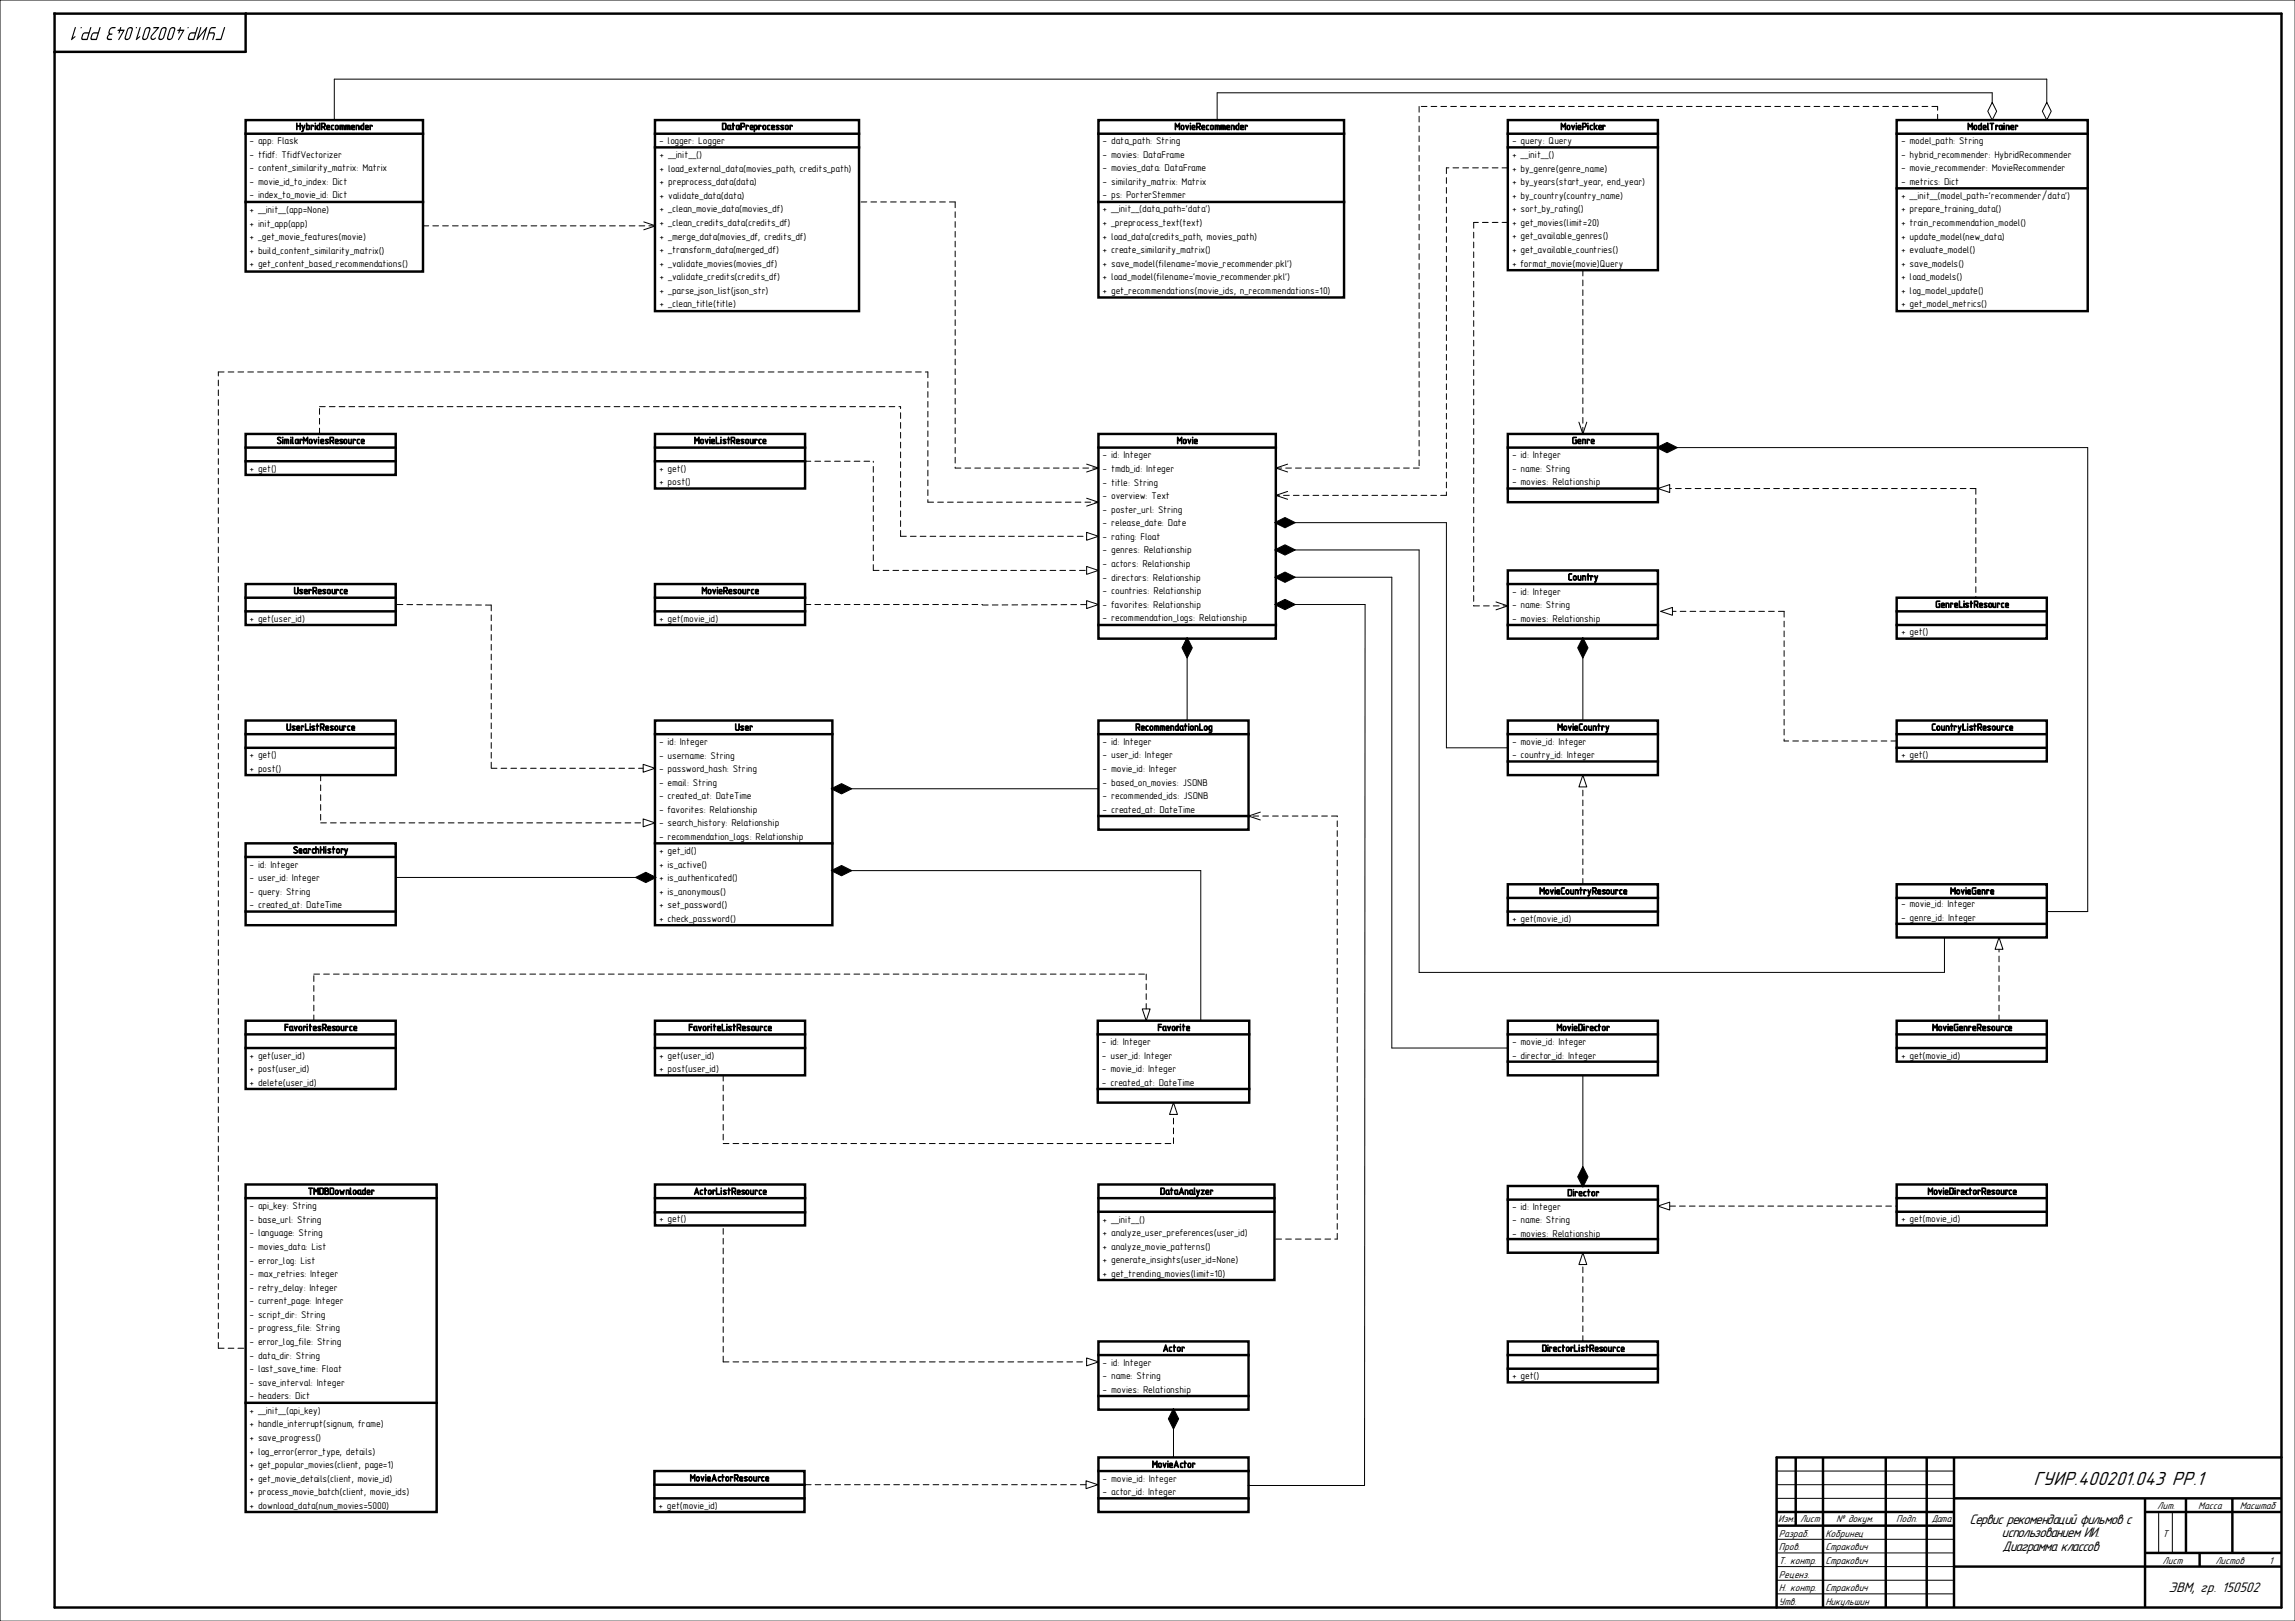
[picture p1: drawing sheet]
<svg xmlns="http://www.w3.org/2000/svg" width="841mm" height="594mm" viewBox="0 0 841 594" stroke-linecap="round" stroke-linejoin="round" font-family="sans-serif">
<defs><g id="words">
<text font-size="7.4" x="745.1" y="544.1">ГУИР.400201.043 РР.1</text>
<g font-size="5.4">
<text x="721.6" y="558.3">Сервис рекомендаций фильмов с</text>
<text x="733.4" y="563.3">использованием ИИ.</text>
<text x="733.7" y="568.3">Диаграмма классов</text>
<text x="794.6" y="583.2">ЭВМ, гр. 150502</text>
</g>
<g font-size="3.8">
<text x="651.6" y="557.7">Изм.</text>
<text x="659.6" y="557.7">Лист</text>
<text x="672.9" y="557.7">№ докум.</text>
<text x="694.9" y="557.7">Подп.</text>
<text x="707.7" y="557.7">Дата</text>
<text x="790.5" y="552.7">Лит.</text>
<text x="805.5" y="552.7">Масса</text>
<text x="820.8" y="552.7">Масштаб</text>
<text x="651.9" y="563.1">Разраб.</text>
<text x="668.9" y="563.1">Кобринец</text>
<text x="792.4" y="563.1">Т</text>
<text x="651.9" y="568.1">Пров.</text>
<text x="668.9" y="568.1">Стракович</text>
<text x="651.9" y="573.1">Т. контр.</text>
<text x="668.9" y="573.1">Стракович</text>
<text x="792.4" y="572.9">Лист</text>
<text x="811.8" y="572.9">Листов</text>
<text x="831.4" y="572.9">1</text>
<text x="651.9" y="578.1">Реценз.</text>
<text x="651.9" y="583.1">Н. контр.</text>
<text x="668.9" y="583.1">Стракович</text>
<text x="651.9" y="588.1">Утв.</text>
<text x="668.9" y="588.1">Никульшин</text>
</g>
<g font-size="3.6">
<text x="108.4" y="47.6">HybridRecommender</text>
<text x="264.4" y="47.6">DataPreprocessor</text>
<text x="430.3" y="47.6">MovieRecommender</text>
<text x="571.8" y="47.6">MoviePicker</text>
<text x="720.8" y="47.6">ModelTrainer</text>
<text x="91.4" y="52.8">- app: Flask</text>
<text x="241.5" y="52.8">- logger: Logger</text>
<text x="404" y="52.8">- data_path: String</text>
<text x="554.1" y="52.8">- query: Query</text>
<text x="696.6" y="52.8">- model_path: String</text>
<text x="91.4" y="57.8">- tfidf: TfidfVectorizer</text>
<text x="241.7" y="57.9">+ __init__()</text>
<text x="404" y="57.8">- movies: DataFrame</text>
<text x="554.1" y="57.9">+ __init__()</text>
<text x="696.6" y="57.8">- hybrid_recommender: HybridRecommender</text>
<text x="91.4" y="62.8">- content_similarity_matrix: Matrix</text>
<text x="241.7" y="62.9">+ load_external_data(movies_path, credits_path)</text>
<text x="404" y="62.8">- movies_data: DataFrame</text>
<text x="554.1" y="62.9">+ by_genre(genre_name)</text>
<text x="696.6" y="62.8">- movie_recommender: MovieRecommender</text>
<text x="91.4" y="67.7">- movie_id_to_index: Dict</text>
<text x="241.7" y="67.9">+ preprocess_data(data)</text>
<text x="404" y="67.7">- similarity_matrix: Matrix</text>
<text x="554.1" y="67.8">+ by_years(start_year, end_year)</text>
<text x="696.6" y="67.7">- metrics: Dict</text>
<text x="91.4" y="72.7">- index_to_movie_id: Dict</text>
<text x="241.7" y="72.8">+ validate_data(data)</text>
<text x="241.7" y="77.8">+ _clean_movie_data(movies_df)</text>
<text x="404" y="72.7">- ps: PorterStemmer</text>
<text x="404" y="77.9">+ __init__(data_path='data')</text>
<text x="554.1" y="72.8">+ by_country(country_name)</text>
<text x="554.1" y="77.8">+ sort_by_rating()</text>
<text x="696.6" y="72.9">+ __init__(model_path='recommender/data')</text>
<text x="696.6" y="77.9">+ prepare_training_data()</text>
<text x="91.4" y="78.1">+ __init__(app=None)</text>
<text x="91.4" y="83.1">+ init_app(app)</text>
<text x="241.7" y="82.8">+ _clean_credits_data(credits_df)</text>
<text x="404" y="82.8">+ _preprocess_text(text)</text>
<text x="554.1" y="82.7">+ get_movies(limit=20)</text>
<text x="696.6" y="82.8">+ train_recommendation_model()</text>
<text x="91.4" y="88">+ _get_movie_features(movie)</text>
<text x="241.7" y="87.8">+ _merge_data(movies_df, credits_df)</text>
<text x="404" y="87.8">+ load_data(credits_path, movies_path)</text>
<text x="554.1" y="87.7">+ get_available_genres()</text>
<text x="696.6" y="87.8">+ update_model(new_data)</text>
<text x="91.4" y="93">+ build_content_similarity_matrix()</text>
<text x="241.7" y="92.7">+ _transform_data(merged_df)</text>
<text x="404" y="92.8">+ create_similarity_matrix()</text>
<text x="554.1" y="92.7">+ get_available_countries()</text>
<text x="696.6" y="92.8">+ evaluate_model()</text>
<text x="91.4" y="98">+ get_content_based_recommendations()</text>
<text x="241.7" y="97.7">+ _validate_movies(movies_df)</text>
<text x="404" y="97.7">+ save_model(filename='movie_recommender.pkl')</text>
<text x="554.1" y="97.7">+ format_movie(movie)Query</text>
<text x="696.6" y="97.7">+ save_models()</text>
<text x="241.7" y="102.7">+ _validate_credits(credits_df)</text>
<text x="241.7" y="107.6">+ _parse_json_list(json_str)</text>
<text x="404" y="102.7">+ load_model(filename='movie_recommender.pkl')</text>
<text x="404" y="107.7">+ get_recommendations(movie_ids, n_recommendations=10)</text>
<text x="696.6" y="102.7">+ load_models()</text>
<text x="696.6" y="107.7">+ log_model_update()</text>
<text x="241.7" y="112.6">+ _clean_title(title)</text>
<text x="696.6" y="112.7">+ get_model_metrics()</text>
<text x="101.4" y="162.6">SimilarMoviesResource</text>
<text x="254.3" y="162.6">MovieListResource</text>
<text x="404" y="168">- id: Integer</text>
<text x="431.2" y="162.6">Movie</text>
<text x="554.1" y="167.8">- id: Integer</text>
<text x="576" y="162.6">Genre</text>
<text x="91.4" y="172.8">+ get()</text>
<text x="241.5" y="172.8">+ get()</text>
<text x="404" y="172.9">- tmdb_id: Integer</text>
<text x="554.1" y="172.8">- name: String</text>
<text x="241.5" y="177.8">+ post()</text>
<text x="404" y="177.9">- title: String</text>
<text x="554.1" y="177.8">- movies: Relationship</text>
<text x="404" y="182.9">- overview: Text</text>
<text x="404" y="187.9">- poster_url: String</text>
<text x="404" y="192.8">- release_date: Date</text>
<text x="404" y="197.8">- rating: Float</text>
<text x="404" y="202.8">- genres: Relationship</text>
<text x="404" y="207.8">- actors: Relationship</text>
<text x="404" y="212.7">- directors: Relationship</text>
<text x="574.5" y="212.6">Country</text>
<text x="107.6" y="217.6">UserResource</text>
<text x="257" y="217.6">MovieResource</text>
<text x="404" y="217.7">- countries: Relationship</text>
<text x="554.1" y="217.9">- id: Integer</text>
<text x="91.4" y="227.8">+ get(user_id)</text>
<text x="241.5" y="227.8">+ get(movie_id)</text>
<text x="404" y="222.7">- favorites: Relationship</text>
<text x="404" y="227.6">- recommendation_logs: Relationship</text>
<text x="554.1" y="222.8">- name: String</text>
<text x="554.1" y="227.8">- movies: Relationship</text>
<text x="709.1" y="222.6">GenreListResource</text>
<text x="696.6" y="232.8">+ get()</text>
<text x="104.8" y="267.6">UserListResource</text>
<text x="269.2" y="267.6">User</text>
<text x="416" y="267.6">RecommendationLog</text>
<text x="570.6" y="267.6">MovieCountry</text>
<text x="707.7" y="267.6">CountryListResource</text>
<text x="241.5" y="272.9">- id: Integer</text>
<text x="404" y="272.9">- id: Integer</text>
<text x="554.1" y="272.9">- movie_id: Integer</text>
<text x="91.4" y="277.9">+ get()</text>
<text x="241.5" y="277.9">- username: String</text>
<text x="404" y="277.9">- user_id: Integer</text>
<text x="554.1" y="277.8">- country_id: Integer</text>
<text x="696.6" y="277.8">+ get()</text>
<text x="91.4" y="282.8">+ post()</text>
<text x="241.5" y="282.9">- password_hash: String</text>
<text x="241.5" y="287.9">- email: String</text>
<text x="404" y="282.9">- movie_id: Integer</text>
<text x="404" y="287.8">- based_on_movies: JSONB</text>
<text x="241.5" y="292.8">- created_at: DateTime</text>
<text x="404" y="292.8">- recommended_ids: JSONB</text>
<text x="241.5" y="297.8">- favorites: Relationship</text>
<text x="404" y="297.8">- created_at: DateTime</text>
<text x="241.5" y="302.8">- search_history: Relationship</text>
<text x="241.5" y="307.7">- recommendation_logs: Relationship</text>
<text x="91.4" y="317.9">- id: Integer</text>
<text x="107.3" y="312.7">SearchHistory</text>
<text x="241.5" y="312.9">+ get_id()</text>
<text x="241.5" y="317.9">+ is_active()</text>
<text x="91.4" y="322.9">- user_id: Integer</text>
<text x="241.5" y="322.9">+ is_authenticated()</text>
<text x="91.4" y="327.8">- query: String</text>
<text x="241.5" y="327.8">+ is_anonymous()</text>
<text x="564" y="327.7">MovieCountryResource</text>
<text x="714.5" y="327.7">MovieGenre</text>
<text x="91.4" y="332.8">- created_at: DateTime</text>
<text x="241.5" y="332.8">+ set_password()</text>
<text x="696.6" y="332.4">- movie_id: Integer</text>
<text x="241.5" y="337.8">+ check_password()</text>
<text x="554.1" y="337.9">+ get(movie_id)</text>
<text x="696.6" y="337.3">- genre_id: Integer</text>
<text x="104.1" y="377.7">FavoritesResource</text>
<text x="252.2" y="377.7">FavoriteListResource</text>
<text x="424.1" y="377.7">Favorite</text>
<text x="570.3" y="377.7">MovieDirector</text>
<text x="707.9" y="377.7">MovieGenreResource</text>
<text x="403.8" y="382.9">- id: Integer</text>
<text x="554.1" y="382.9">- movie_id: Integer</text>
<text x="91.4" y="387.9">+ get(user_id)</text>
<text x="241.5" y="387.9">+ get(user_id)</text>
<text x="403.8" y="387.9">- user_id: Integer</text>
<text x="554.1" y="387.9">- director_id: Integer</text>
<text x="696.6" y="387.9">+ get(movie_id)</text>
<text x="91.4" y="392.9">+ post(user_id)</text>
<text x="241.5" y="392.9">+ post(user_id)</text>
<text x="403.8" y="392.9">- movie_id: Integer</text>
<text x="91.4" y="397.9">+ delete(user_id)</text>
<text x="403.8" y="397.8">- created_at: DateTime</text>
<text x="112.8" y="437.7">TMDBDownloader</text>
<text x="254.2" y="437.7">ActorListResource</text>
<text x="425" y="437.7">DataAnalyzer</text>
<text x="706.3" y="437.7">MovieDirectorResource</text>
<text x="91.4" y="443.1">- api_key: String</text>
<text x="554.1" y="443.2">- id: Integer</text>
<text x="574.3" y="438.3">Director</text>
<text x="91.4" y="448.1">- base_url: String</text>
<text x="241.5" y="447.9">+ get()</text>
<text x="404" y="448">+ __init__()</text>
<text x="554.1" y="448.2">- name: String</text>
<text x="696.6" y="447.9">+ get(movie_id)</text>
<text x="91.4" y="453.1">- language: String</text>
<text x="404" y="452.9">+ analyze_user_preferences(user_id)</text>
<text x="554.1" y="453.1">- movies: Relationship</text>
<text x="91.4" y="458">- movies_data: List</text>
<text x="404" y="457.9">+ analyze_movie_patterns()</text>
<text x="91.4" y="463">- error_log: List</text>
<text x="91.4" y="468">- max_retries: Integer</text>
<text x="404" y="462.9">+ generate_insights(user_id=None)</text>
<text x="404" y="467.8">+ get_trending_movies(limit=10)</text>
<text x="91.4" y="472.9">- retry_delay: Integer</text>
<text x="91.4" y="477.9">- current_page: Integer</text>
<text x="91.4" y="482.9">- script_dir: String</text>
<text x="91.4" y="487.9">- progress_file: String</text>
<text x="91.4" y="492.8">- error_log_file: String</text>
<text x="91.4" y="497.8">- data_dir: String</text>
<text x="426" y="495.2">Actor</text>
<text x="564.9" y="495.2">DirectorListResource</text>
<text x="91.4" y="502.8">- last_save_time: Float</text>
<text x="404" y="500.5">- id: Integer</text>
<text x="91.4" y="507.7">- save_interval: Integer</text>
<text x="404" y="505.4">- name: String</text>
<text x="554.1" y="505.4">+ get()</text>
<text x="91.4" y="512.7">- headers: Dict</text>
<text x="404" y="510.4">- movies: Relationship</text>
<text x="91.4" y="518">+ __init__(api_key)</text>
<text x="91.4" y="523">+ handle_interrupt(signum, frame)</text>
<text x="91.4" y="528">+ save_progress()</text>
<text x="91.4" y="532.9">+ log_error(error_type, details)</text>
<text x="91.4" y="537.9">+ get_popular_movies(client, page=1)</text>
<text x="422.1" y="537.7">MovieActor</text>
<text x="91.4" y="542.9">+ get_movie_details(client, movie_id)</text>
<text x="252.7" y="542.7">MovieActorResource</text>
<text x="404" y="542.9">- movie_id: Integer</text>
<text x="91.4" y="547.9">+ process_movie_batch(client, movie_ids)</text>
<text x="404" y="547.9">- actor_id: Integer</text>
<text x="91.4" y="552.8">+ download_data(num_movies=5000)</text>
<text x="241.3" y="552.9">+ get(movie_id)</text>
</g>
</g></defs>
<g fill="none" stroke="#000" stroke-width=".9">
<path d="M20 5h816v584h-816zM90 5v14h-70M90 44h65v55.5h-65zM90 49h65M240 49h74.8M240 44h74.8v70h-74.8zM240 54h74.8M402.5 44h90v65h-90zM402.5 49h90M552.5 44h55v55h-55zM552.5 49h55M552.5 54h55"/>
<path d="M695 44h70v70h-70zM695 49h70M90 74h65M402.5 74h90M695 69h70M90 159h55v15h-55zM240 159h55v20h-55zM402.5 159h65v75h-65zM552.5 159h55v25h-55zM90 164h55M90 169h55M240 164h55"/>
<path d="M240 169h55M402.5 164h65M552.5 164h55M552.5 179h55M90 214h55v15h-55zM90 219h55M240 219h55M240 214h55v15h-55zM552.5 209h55v25h-55zM552.5 214h55M695 219h55v15h-55zM90 224h55"/>
<path d="M240 224h55M402.5 229h65M552.5 229h55M695 229h55M695 224h55M90 264h55v20h-55zM90 269h55M90 274h55M240 269h65M240 264h65v75h-65zM402.5 264h55v40h-55zM402.5 269h55"/>
<path d="M552.5 264h55v20h-55zM552.5 269h55M552.5 279h55M695 264h55v15h-55zM695 269h55M695 274h55M402.5 299h55M90 309h55v30h-55zM90 314h55M240 309h65M90 334h55M552.5 324h55v15h-55z"/>
<path d="M552.5 329h55M552.5 334h55M695 324h55v19.5h-55zM695 329h55M695 338.5h55M90 374h55v25h-55zM90 379h55M240 379h55M240 374h55v20h-55zM402.3 374h55.5v30h-55.5zM402.3 379h55.5M552.5 374h55v20h-55z"/>
<path d="M552.5 379h55M695 374h55v15h-55zM695 379h55M90 384h55M240 384h55M402.3 399h55.5M552.5 389h55M695 384h55M90 434h70v120h-70zM90 439h70M240 439h55M240 434h55v15h-55z"/>
<path d="M402.5 439h64.5M402.5 434h64.5v35h-64.5zM552.5 434.5h55v24.5h-55zM552.5 439.6h55M695 434h55v15h-55zM695 439h55M240 444.2h55M402.5 444h64.5M552.5 454h55M695 444h55M402.5 491.5h55v25h-55zM402.5 496.5h55"/>
<path d="M552.5 491.5h55v15h-55zM552.5 496.5h55M90 514h70M402.5 511.5h55M552.5 501.5h55M239.8 539h55v15h-55zM402.5 534h55v20h-55zM402.5 539h55M836 534h-185v55M239.8 549h55M239.8 544h55M402.5 549h55"/>
</g>
<g fill="none" stroke="#000" stroke-width=".37">
<path d="M730 37.5l1.6 3.3-1.6 3.2-1.6-3.2zM730 37.7v-3.7h-284v10M750 37.5l1.6 3.3-1.6 3.2-1.6-3.2zM750 37.7v-8.7h-627.5v15M235.9 81.3l4.3 1.5-4.3 1.4M578.6 154.7l1.4 4.3 1.4-4.3M398.2 170.1l4.3 1.4-4.3 1.4M471.8 170.1l-4.3 1.4 4.3 1.4M607.1 164l3.8-1.9 3.7 1.9-3.7 1.9zM607.5 179l4.3-1.4v2.8zM607.9 164h157.1v170h-15M398.2 195.1l4.3 1.4-4.3 1.4z"/>
<path d="M398.2 182.6l4.3 1.4-4.3 1.4M467.1 191.5l3.8-1.9 3.7 1.9-3.7 1.9zM467.9 191.5h62.1v82.5h22.5M471.8 180.1l-4.3 1.4 4.3 1.4M398.2 207.6l4.3 1.4-4.3 1.4zM467.1 201.5l3.8-1.9 3.7 1.9-3.7 1.9zM467.1 211.5l3.8-1.9 3.7 1.9-3.7 1.9zM467.9 201.5h52.1v154.8h192.5v-12.8M467.9 211.5h42.1v172.5h42.5M398.2 220.1l4.3 1.4-4.3 1.5zM435 233.6l1.9 3.8-1.9 3.7-1.9-3.7zM435 234.4v29.6"/>
<path d="M467.1 221.5l3.8-1.9 3.7 1.9-3.7 1.9zM467.9 221.5h32.3l-.2 322.8h-42.7M548.2 220.6l4.3 1.4-4.3 1.4M580 233.6l1.9 3.8-1.9 3.7-1.9-3.7zM580 234.4v29.6M608.5 224l4.3-1.4v2.8zM235.7 280.1l4.3 1.4-4.3 1.4zM304.6 289l3.8-1.9 3.7 1.9-3.7 1.9zM305.4 289h97.1M461.8 297.6l-4.3 1.4 4.3 1.4M580 284l1.4 4.3h-2.8zM235.7 300.1l4.3 1.4-4.3 1.4z"/>
<path d="M304.6 319l3.8-1.9 3.7 1.9-3.7 1.9zM305.4 319h134.6v55M145 321.5h94.6M232.9 321.5l3.7-1.9 3.8 1.9-3.8 1.9zM732.5 343.5l1.4 4.3h-2.8zM418.6 369.7h2.8l-1.4 4.3zM580 394v40.1M430 404l1.4 4.3h-2.8zM580 427.4l1.9 3.8-1.9 3.8-1.9-3.8zM580 459l1.4 4.3h-2.8zM607.5 441.9l4.3-1.4v2.9zM398.2 497.6l4.3 1.4-4.3 1.4z"/>
<path d="M430 516.1l1.9 3.8-1.9 3.7-1.9-3.7zM430 516.9v17.1M651 539h65M398 542.6l4.3 1.4-4.3 1.4zM651 544h65M651 549h65M791 554v15M796 554v15M651 564h65M651 569h65M651 574h65M651 579h65"/>
<path d="M0 594v-594h841v594M651 584h65"/>
</g>
<g fill="none" stroke="#000" stroke-width=".9" stroke-linecap="butt">
<path d="M658 534v25M668 534v55M691 534v55M706 534v55M716 534v55M651 554h65M651 559h65M716 549h120M786 549v40M786 554h50M801 549v20M818 549v20"/>
<path d="M716 574h120M786 569h50M806 569v5"/>
</g>
<g fill="#000">
<path d="M27.5 10l.3 .1-1.1 3.8 .7-.6 .2 .2-1.5 1.2z"/>
<path d="M34.1 12.4l1.7-.1-.6 1.9-1.6-.1zM33.7 12.3l-.5 1.4v.7l.5 .3h1.7l1.4-4.7h-.3l-.6 1.8h-1.5zM30.7 12.4l1.7-.1-.6 1.9-1.6-.1zM30.3 12.3l-.5 1.4v.7l.5 .3h1.7l1.5-4.7h-.4l-.6 1.8h-1.5z"/>
<path d="M46.8 10.4l-1.1 3.2a1.03 1.03 0 0 0 .9 1.2 1.03 1.03 0 0 0 1.1-.9l1-2.9a.97 .97 0 0 0-.7-1.2 .97 .97 0 0 0-1.2 .6zM47.2 10.5a.57 .57 0 0 1 .7-.1 .57 .57 0 0 1 .3 .6l-.8 2.6a.65 .65 0 0 1-.6 .6 .65 .65 0 0 1-.7-.6zM44.1 10l-.3 .9-.7 .2 .5 .2-.2 .9h.4l.3-.9h1l-1.8 3.1 .2 .3 2.2-3.6-1.5-.2 .2-.9zM40.3 10.4l-.6 1.5a.7 .7 0 0 1-.4 1.2 .92 .92 0 0 0-.2 1 .92 .92 0 0 0 .8 .6l1.1-.3v-.2h-1a.84 .84 0 0 1-.3-1.2 .84 .84 0 0 1 1.2-.2l.3-.4-1-.4 .2-1.1 .5-.5h1.3l.2-.4-1.3-.1z"/>
<path d="M66 10l-.3 .9-.7 .2 .5 .2-.2 .9h.4l.3-.9h1l-1.8 3.1 .2 .3 2.2-3.6-1.5-.2 .2-.9zM62.3 10.4l-1.1 3.2a1.03 1.03 0 0 0 .9 1.2 1.03 1.03 0 0 0 1.2-.9l.9-2.9a.97 .97 0 0 0-.7-1.2 .97 .97 0 0 0-1.2 .6zM62.8 10.5a.57 .57 0 0 1 .6-.1 .57 .57 0 0 1 .4 .6l-.8 2.6a.65 .65 0 0 1-.7 .6 .65 .65 0 0 1-.6-.6zM59.2 10.4l-1.1 3.2a1.03 1.03 0 0 0 .8 1.2 1.03 1.03 0 0 0 1.2-.9l.9-2.9a.97 .97 0 0 0-.7-1.2 .97 .97 0 0 0-1.1 .6zM59.6 10.5a.57 .57 0 0 1 .6-.1 .57 .57 0 0 1 .4 .6l-.8 2.6a.65 .65 0 0 1-.7 .6 .65 .65 0 0 1-.6-.6zM56.3 10l-.1 .4h1.4l-2.1 2.4a.99 .99 0 0 0 0 1.7 .99 .99 0 0 0 1.5-.8l-.1 .1a.67 .67 0 0 1-1 .4 .67 .67 0 0 1-.1-1.1l2.5-3zM53.2 10.4l-1.1 3.2a1.03 1.03 0 0 0 .9 1.2 1.03 1.03 0 0 0 1.2-.9l.9-2.9a.97 .97 0 0 0-.7-1.2 .97 .97 0 0 0-1.2 .6zM53.7 10.5a.57 .57 0 0 1 .6-.1 .57 .57 0 0 1 .4 .6l-.8 2.6a.65 .65 0 0 1-.7 .6 .65 .65 0 0 1-.6-.6zM51.2 10l-1.4 4.7 1.6-1.2-.3-.2-.7 .6 1.1-3.8z"/>
<path d="M82.2 10l-1.4 4.2h-1.6l-.1 .5 2-.1 1.4-4.5zM77 10.4l-1.3 4.3 .3-.3 .7-2.1 1.6 .1-.5 2.3 .4-.3 .5-1.6v-.5l-.3-.5h-1.5l.5-1.3 1.5-.1 .2-.4-1.5-.1zM73.5 10l-1.4 4.7 3.1-3.6-1 3.4h.4l1.3-4.5h-.4l-2.8 3.5 1.1-3.4zM69.8 12.4l1.6-.1-.5 1.9-1.6-.1zM69.4 12.3l-.5 1.4v.7l.5 .3h1.7l1.4-4.7h-.4l-.5 1.8h-1.5z"/>
<circle cx="29.7" cy="10.2" r=".24"/>
<circle cx="50" cy="10.2" r=".24"/>
<circle cx="68.9" cy="10.2" r=".24"/>
</g>
<g fill="none" stroke="#000" stroke-width=".37" stroke-dasharray="2.1 1.5">
<path d="M520 39v132.5M710 39h-190M710 44v-5M350 74h-35M350 74v97.5M530 61.5v120M552.5 61.5h-22.5M155 82.8h85.2M540 81.5v140.5M552.5 81.5h-12.5M580 99v60M80 136.3h260"/>
<path d="M340 136.3v47.7M117.1 149h212.9M117.1 159v-10M295 169h25M350 171.5h52.5M520 171.5h-52.5M724 179h-112.2M724 179v40M330 196.5v-47.5M330 196.5h68.2M340 184h62.5M530 181.5h-62.5"/>
<path d="M320 209v-40M320 209h78.2M180 221.7v59.8M180 221.7l-35-.2M295 221.5h65M360 221.7l38.2-.2M540 222h12.5M653.8 224h-41M653.8 224v47.5M695 271.5h-41.2M117.5 284v17.5M180 281.5h55.7"/>
<path d="M490 299h-32.5M117.5 301.5h118.2M580 324v-35.7M115 356.9h305M420 356.9v12.8M115 374v-17.1M732.5 374v-26.2M265 394v25M265 419h165M430 419v-10.7M467.5 454h22.5M490 454v-155"/>
<path d="M611.8 441.9h83.2M80 494v-357.7M80 494h10M265 499h133.2M265 499v-50M580 491.5v-28.2M398 544h-103.2"/>
</g>
<g fill="#000">
<path d="M607.1 164l3.8-1.9 3.7 1.9-3.7 1.9z" fill-rule="evenodd"/>
<path d="M467.1 191.5l3.8-1.9 3.7 1.9-3.7 1.9z" fill-rule="evenodd"/>
<path d="M467.1 201.5l3.8-1.9 3.7 1.9-3.7 1.9z" fill-rule="evenodd"/>
<path d="M467.1 211.5l3.8-1.9 3.7 1.9-3.7 1.9z" fill-rule="evenodd"/>
<path d="M467.1 221.5l3.8-1.9 3.7 1.9-3.7 1.9z" fill-rule="evenodd"/>
<path d="M435 233.6l1.9 3.8-1.9 3.7-1.9-3.7z" fill-rule="evenodd"/>
<path d="M580 233.6l1.9 3.8-1.9 3.7-1.9-3.7z" fill-rule="evenodd"/>
<path d="M304.6 289l3.8-1.9 3.7 1.9-3.7 1.9z" fill-rule="evenodd"/>
<path d="M304.6 319l3.8-1.9 3.7 1.9-3.7 1.9z" fill-rule="evenodd"/>
<path d="M232.9 321.5l3.7-1.9 3.8 1.9-3.8 1.9z" fill-rule="evenodd"/>
<path d="M580 427.4l1.9 3.8-1.9 3.8-1.9-3.8z" fill-rule="evenodd"/>
<path d="M430 516.1l1.9 3.8-1.9 3.7-1.9-3.7z" fill-rule="evenodd"/>
</g>
<use href="#words"/>
</svg>
